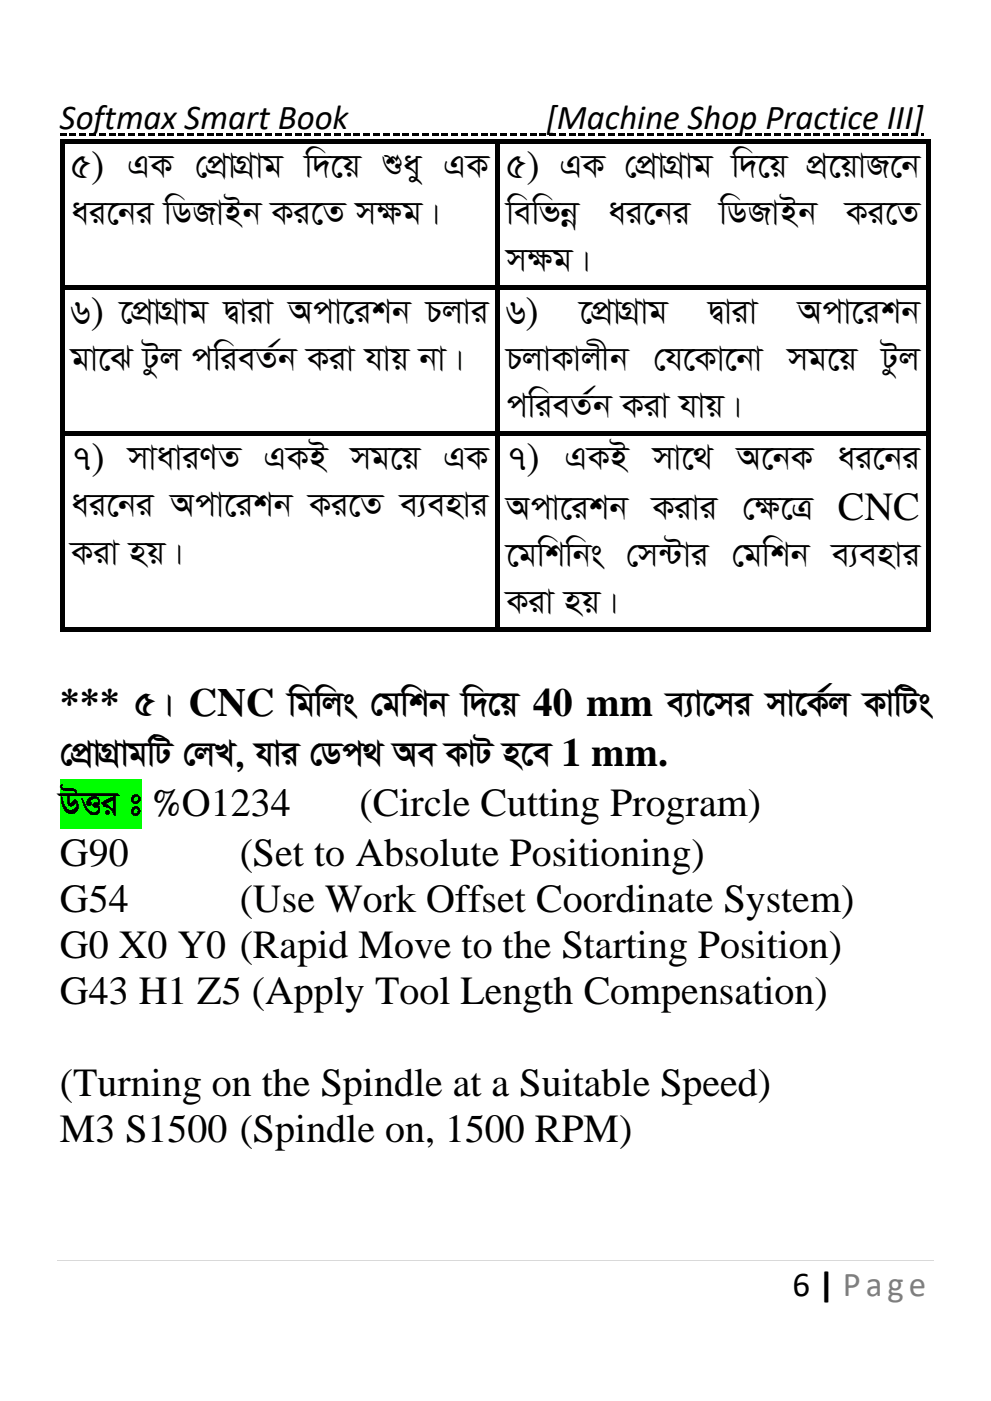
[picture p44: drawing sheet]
<svg xmlns="http://www.w3.org/2000/svg" width="210mm" height="297mm" viewBox="0 0 210 297" stroke-linecap="round" stroke-linejoin="round" font-family="sans-serif">
<defs><g id="words">
<g font-size="8.5">
<text x="15.1" y="37.7">5) GK †cÖvg w`‡q ïay GK</text>
<text x="48.3" y="37.7">vMÖ</text>
<text x="107.3" y="37.7">5) GK †cÖvg w`‡q cÖ</text>
<text x="139.4" y="37.7">vMÖ</text>
<text x="175.6" y="37.7">‡qvR‡b</text>
<text x="15.1" y="47.7">ai‡bi wWRvBb Ki‡Z mÿg|</text>
<text x="107.3" y="47.7">wewfbœ ai‡bi wWRvBb Ki‡Z</text>
<text x="107.3" y="57.7">mÿg|</text>
<text x="15.1" y="68.7">6) ‡cÖvg Øviv Acv‡ikb Pjvi</text>
<text x="32.5" y="68.7">vMÖ</text>
<text x="107.3" y="68.7">6)</text>
<text x="122.9" y="68.7">‡cÖvg</text>
<text x="130" y="68.7">vMÖ</text>
<text x="150.1" y="68.7">Øviv</text>
<text x="169.2" y="68.7">Acv‡ikb</text>
<text x="15.1" y="78.7">gv‡S Uzj cwieZ©b Kiv hvq bv|</text>
<text x="107.3" y="78.7">PjvKvjxb †h‡Kv‡bv mg‡q Uzj</text>
<text x="107.3" y="88.7">cwieZ©b Kiv hvq|</text>
<text x="15.1" y="99.7">7) mvaviYZ GKB mg‡q GK</text>
<text x="107.3" y="99.7">7) GKB mv‡_ A‡bK ai‡bi</text>
<text x="15.1" y="109.7">ai‡bi Acv‡ikb Ki‡Z e¨envi</text>
<text x="107.3" y="110.3">Acv‡ikb Kivi †ÿ‡Î CNC</text>
<text x="15.1" y="119.7">Kiv nq|</text>
<text x="107.3" y="120.2">‡gwkwbs †m›Uvi †gwkb e¨envi</text>
<text x="107.3" y="130.2">Kiv nq|</text>
<text x="12.7" y="151.8">*** 5| CNC wgwjs †gwkb w`‡q 40 mm e¨v‡mi mv‡K©j KvwUs</text>
<text x="12.7" y="162.4">†cÖvgwU †jL, hvi †Wc_ Ae KvU n‡e1 mm.</text>
<text x="19.8" y="162.4">vMÖ</text>
<text x="12.7" y="173">DËi t</text>
<text x="32.2" y="173">%O1234</text>
<text x="76.2" y="173">(Circle Cutting Program)</text>
<text x="12.7" y="183.5">G90</text>
<text x="50.8" y="183.5">(Set to Absolute Positioning)</text>
<text x="12.7" y="193.3">G54</text>
<text x="50.8" y="193.3">(Use Work Offset Coordinate System)</text>
<text x="12.7" y="203">G0 X0 Y0 (Rapid Move to the Starting Position)</text>
<text x="12.7" y="212.8">G43 H1 Z5 (Apply Tool Length Compensation)</text>
<text x="12.7" y="232.2">(Turning on the Spindle at a Suitable Speed)</text>
<text x="12.7" y="242">M3 S1500 (Spindle on, 1500 RPM)</text>
</g>
<g font-size="7.4">
<text x="12.7" y="27.4">Softmax Smart Book</text>
<text x="115.8" y="27.4">[Machine Shop Practice III]</text>
<text x="168" y="274.7">6 | Page</text>
</g>
</g></defs>
<g fill="#000">
<path d="M12.7 28.2h1.4v.5h-1.4z" fill-rule="evenodd"/>
<path d="M12.7 29.4h1.1v1h-1.1z" fill-rule="evenodd"/>
<path d="M12.7 29.4h1.1v1h-1.1z" fill-rule="evenodd"/>
<path d="M13.8 29.4h91.1v1h-91.1z" fill-rule="evenodd"/>
<path d="M14.8 28.2h1.4v.5h-1.4z" fill-rule="evenodd"/>
<path d="M16.8 28.2h1.4v.5h-1.4z" fill-rule="evenodd"/>
<path d="M18.9 28.2h1.4v.5h-1.4z" fill-rule="evenodd"/>
<path d="M21 28.2h1.4v.5h-1.4z" fill-rule="evenodd"/>
<path d="M23.1 28.2h1.4v.5h-1.4z" fill-rule="evenodd"/>
<path d="M25.2 28.2h1.4v.5h-1.4z" fill-rule="evenodd"/>
<path d="M27.2 28.2h1.4v.5h-1.4z" fill-rule="evenodd"/>
<path d="M29.3 28.2h1.4v.5h-1.4z" fill-rule="evenodd"/>
<path d="M31.4 28.2h1.4v.5h-1.4z" fill-rule="evenodd"/>
<path d="M33.5 28.2h1.3v.5h-1.3z" fill-rule="evenodd"/>
<path d="M35.5 28.2h1.4v.5h-1.4z" fill-rule="evenodd"/>
<path d="M37.6 28.2h1.4v.5h-1.4z" fill-rule="evenodd"/>
<path d="M39.7 28.2h1.4v.5h-1.4z" fill-rule="evenodd"/>
<path d="M41.7 28.2h1.4v.5h-1.4z" fill-rule="evenodd"/>
<path d="M43.8 28.2h1.4v.5h-1.4z" fill-rule="evenodd"/>
<path d="M45.9 28.2h1.4v.5h-1.4z" fill-rule="evenodd"/>
<path d="M48 28.2h1.4v.5h-1.4z" fill-rule="evenodd"/>
<path d="M50 28.2h1.4v.5h-1.4z" fill-rule="evenodd"/>
<path d="M52.1 28.2h1.4v.5h-1.4z" fill-rule="evenodd"/>
<path d="M54.2 28.2h1.4v.5h-1.4z" fill-rule="evenodd"/>
<path d="M56.3 28.2h1.4v.5h-1.4z" fill-rule="evenodd"/>
<path d="M58.3 28.2h1.4v.5h-1.4z" fill-rule="evenodd"/>
<path d="M60.4 28.2h1.4v.5h-1.4z" fill-rule="evenodd"/>
<path d="M62.5 28.2h1.4v.5h-1.4z" fill-rule="evenodd"/>
<path d="M64.6 28.2h1.4v.5h-1.4z" fill-rule="evenodd"/>
<path d="M66.6 28.2h1.4v.5h-1.4z" fill-rule="evenodd"/>
<path d="M68.7 28.2h1.4v.5h-1.4z" fill-rule="evenodd"/>
<path d="M70.8 28.2h1.4v.5h-1.4z" fill-rule="evenodd"/>
<path d="M72.9 28.2h1.4v.5h-1.4z" fill-rule="evenodd"/>
<path d="M74.9 28.2h1.4v.5h-1.4z" fill-rule="evenodd"/>
<path d="M77 28.2h1.4v.5h-1.4z" fill-rule="evenodd"/>
<path d="M79.1 28.2h1.4v.5h-1.4z" fill-rule="evenodd"/>
<path d="M81.2 28.2h1.4v.5h-1.4z" fill-rule="evenodd"/>
<path d="M83.2 28.2h1.4v.5h-1.4z" fill-rule="evenodd"/>
<path d="M85.3 28.2h1.4v.5h-1.4z" fill-rule="evenodd"/>
<path d="M87.4 28.2h1.4v.5h-1.4z" fill-rule="evenodd"/>
<path d="M89.5 28.2h1.4v.5h-1.4z" fill-rule="evenodd"/>
<path d="M91.5 28.2h1.4v.5h-1.4z" fill-rule="evenodd"/>
<path d="M93.6 28.2h1.4v.5h-1.4z" fill-rule="evenodd"/>
<path d="M95.7 28.2h1.4v.5h-1.4z" fill-rule="evenodd"/>
<path d="M97.8 28.2h1.4v.5h-1.4z" fill-rule="evenodd"/>
<path d="M99.8 28.2h1.4v.5h-1.4z" fill-rule="evenodd"/>
<path d="M101.9 28.2h1.4v.5h-1.4z" fill-rule="evenodd"/>
<path d="M104 28.2h1.4v.5h-1.4z" fill-rule="evenodd"/>
<path d="M104.9 29.4h1v1h-1z" fill-rule="evenodd"/>
<path d="M105.9 29.4h90.4v1h-90.4z" fill-rule="evenodd"/>
<path d="M106.1 28.2h1.4v.5h-1.4z" fill-rule="evenodd"/>
<path d="M108.1 28.2h1.4v.5h-1.4z" fill-rule="evenodd"/>
<path d="M110.2 28.2h1.4v.5h-1.4z" fill-rule="evenodd"/>
<path d="M112.3 28.2h1.4v.5h-1.4z" fill-rule="evenodd"/>
<path d="M114.4 28.2h1.4v.5h-1.4z" fill-rule="evenodd"/>
<path d="M116.4 28.2h1.4v.5h-1.4z" fill-rule="evenodd"/>
<path d="M118.5 28.2h1.4v.5h-1.4z" fill-rule="evenodd"/>
<path d="M120.6 28.2h1.4v.5h-1.4z" fill-rule="evenodd"/>
<path d="M122.7 28.2h1.4v.5h-1.4z" fill-rule="evenodd"/>
<path d="M124.7 28.2h1.4v.5h-1.4z" fill-rule="evenodd"/>
<path d="M126.8 28.2h1.4v.5h-1.4z" fill-rule="evenodd"/>
<path d="M128.9 28.2h1.4v.5h-1.4z" fill-rule="evenodd"/>
<path d="M131 28.2h1.4v.5h-1.4z" fill-rule="evenodd"/>
<path d="M133 28.2h1.4v.5h-1.4z" fill-rule="evenodd"/>
<path d="M135.1 28.2h1.4v.5h-1.4z" fill-rule="evenodd"/>
<path d="M137.2 28.2h1.4v.5h-1.4z" fill-rule="evenodd"/>
<path d="M139.3 28.2h1.4v.5h-1.4z" fill-rule="evenodd"/>
<path d="M141.3 28.2h1.4v.5h-1.4z" fill-rule="evenodd"/>
<path d="M143.4 28.2h1.4v.5h-1.4z" fill-rule="evenodd"/>
<path d="M145.5 28.2h1.4v.5h-1.4z" fill-rule="evenodd"/>
<path d="M147.6 28.2h1.4v.5h-1.4z" fill-rule="evenodd"/>
<path d="M149.6 28.2h1.4v.5h-1.4z" fill-rule="evenodd"/>
<path d="M151.7 28.2h1.4v.5h-1.4z" fill-rule="evenodd"/>
<path d="M153.8 28.2h1.4v.5h-1.4z" fill-rule="evenodd"/>
<path d="M155.9 28.2h1.4v.5h-1.4z" fill-rule="evenodd"/>
<path d="M157.9 28.2h1.4v.5h-1.4z" fill-rule="evenodd"/>
<path d="M160 28.2h1.4v.5h-1.4z" fill-rule="evenodd"/>
<path d="M162.1 28.2h1.4v.5h-1.4z" fill-rule="evenodd"/>
<path d="M164.2 28.2h1.4v.5h-1.4z" fill-rule="evenodd"/>
<path d="M166.2 28.2h1.4v.5h-1.4z" fill-rule="evenodd"/>
<path d="M168.3 28.2h1.4v.5h-1.4z" fill-rule="evenodd"/>
<path d="M170.4 28.2h1.4v.5h-1.4z" fill-rule="evenodd"/>
<path d="M172.5 28.2h1.4v.5h-1.4z" fill-rule="evenodd"/>
<path d="M174.5 28.2h1.4v.5h-1.4z" fill-rule="evenodd"/>
<path d="M176.6 28.2h1.4v.5h-1.4z" fill-rule="evenodd"/>
<path d="M178.7 28.2h1.4v.5h-1.4z" fill-rule="evenodd"/>
<path d="M180.8 28.2h1.4v.5h-1.4z" fill-rule="evenodd"/>
<path d="M182.8 28.2h1.4v.5h-1.4z" fill-rule="evenodd"/>
<path d="M184.9 28.2h1.4v.5h-1.4z" fill-rule="evenodd"/>
<path d="M187 28.2h1.4v.5h-1.4z" fill-rule="evenodd"/>
<path d="M189.1 28.2h1.4v.5h-1.4z" fill-rule="evenodd"/>
<path d="M191.1 28.2h1.4v.5h-1.4z" fill-rule="evenodd"/>
<path d="M193.2 28.2h1.4v.5h-1.4z" fill-rule="evenodd"/>
<path d="M195.3 28.2h.5v.5h-.5z" fill-rule="evenodd"/>
<path d="M196.3 29.4h1.1v1h-1.1z" fill-rule="evenodd"/>
<path d="M196.3 29.4h1.1v1h-1.1z" fill-rule="evenodd"/>
<path d="M12.7 30.4h1.1v29.9h-1.1z" fill-rule="evenodd"/>
<path d="M12.7 60.3h1.1v1.1h-1.1z" fill-rule="evenodd"/>
<path d="M13.8 60.3h91.1v1.1h-91.1z" fill-rule="evenodd"/>
<path d="M104.9 30.4h1v29.9h-1z" fill-rule="evenodd"/>
<path d="M104.9 60.3h1v1.1h-1z" fill-rule="evenodd"/>
<path d="M105.9 60.3h90.4v1.1h-90.4z" fill-rule="evenodd"/>
<path d="M196.3 30.4h1.1v29.9h-1.1z" fill-rule="evenodd"/>
<path d="M196.3 60.3h1.1v1.1h-1.1z" fill-rule="evenodd"/>
<path d="M12.7 61.4h1.1v29.9h-1.1z" fill-rule="evenodd"/>
<path d="M12.7 91.3h1.1v1.1h-1.1z" fill-rule="evenodd"/>
<path d="M13.8 91.3h91.1v1.1h-91.1z" fill-rule="evenodd"/>
<path d="M104.9 61.4h1v29.9h-1z" fill-rule="evenodd"/>
<path d="M104.9 91.3h1v1.1h-1z" fill-rule="evenodd"/>
<path d="M105.9 91.3h90.4v1.1h-90.4z" fill-rule="evenodd"/>
<path d="M196.3 61.4h1.1v29.9h-1.1z" fill-rule="evenodd"/>
<path d="M196.3 91.3h1.1v1.1h-1.1z" fill-rule="evenodd"/>
<path d="M12.7 92.4h1.1v40.5h-1.1z" fill-rule="evenodd"/>
<path d="M12.7 132.9h1.1v1.1h-1.1z" fill-rule="evenodd"/>
<path d="M12.7 132.9h1.1v1.1h-1.1z" fill-rule="evenodd"/>
<path d="M13.8 132.9h91.1v1.1h-91.1z" fill-rule="evenodd"/>
<path d="M104.9 92.4h1v40.5h-1z" fill-rule="evenodd"/>
<path d="M104.9 132.9h1v1.1h-1z" fill-rule="evenodd"/>
<path d="M105.9 132.9h90.4v1.1h-90.4z" fill-rule="evenodd"/>
<path d="M196.3 92.4h1.1v40.5h-1.1z" fill-rule="evenodd"/>
<path d="M196.3 132.9h1.1v1.1h-1.1z" fill-rule="evenodd"/>
<path d="M196.3 132.9h1.1v1.1h-1.1z" fill-rule="evenodd"/>
</g>
<path d="M12.2 267.2h185.7" fill="none" stroke="#d9d9d9" stroke-width=".21"/>
<path d="M12.7 165.1h17.3v10.5h-17.3z" fill-rule="evenodd" fill="#0f0"/>
<use href="#words"/>
</svg>
